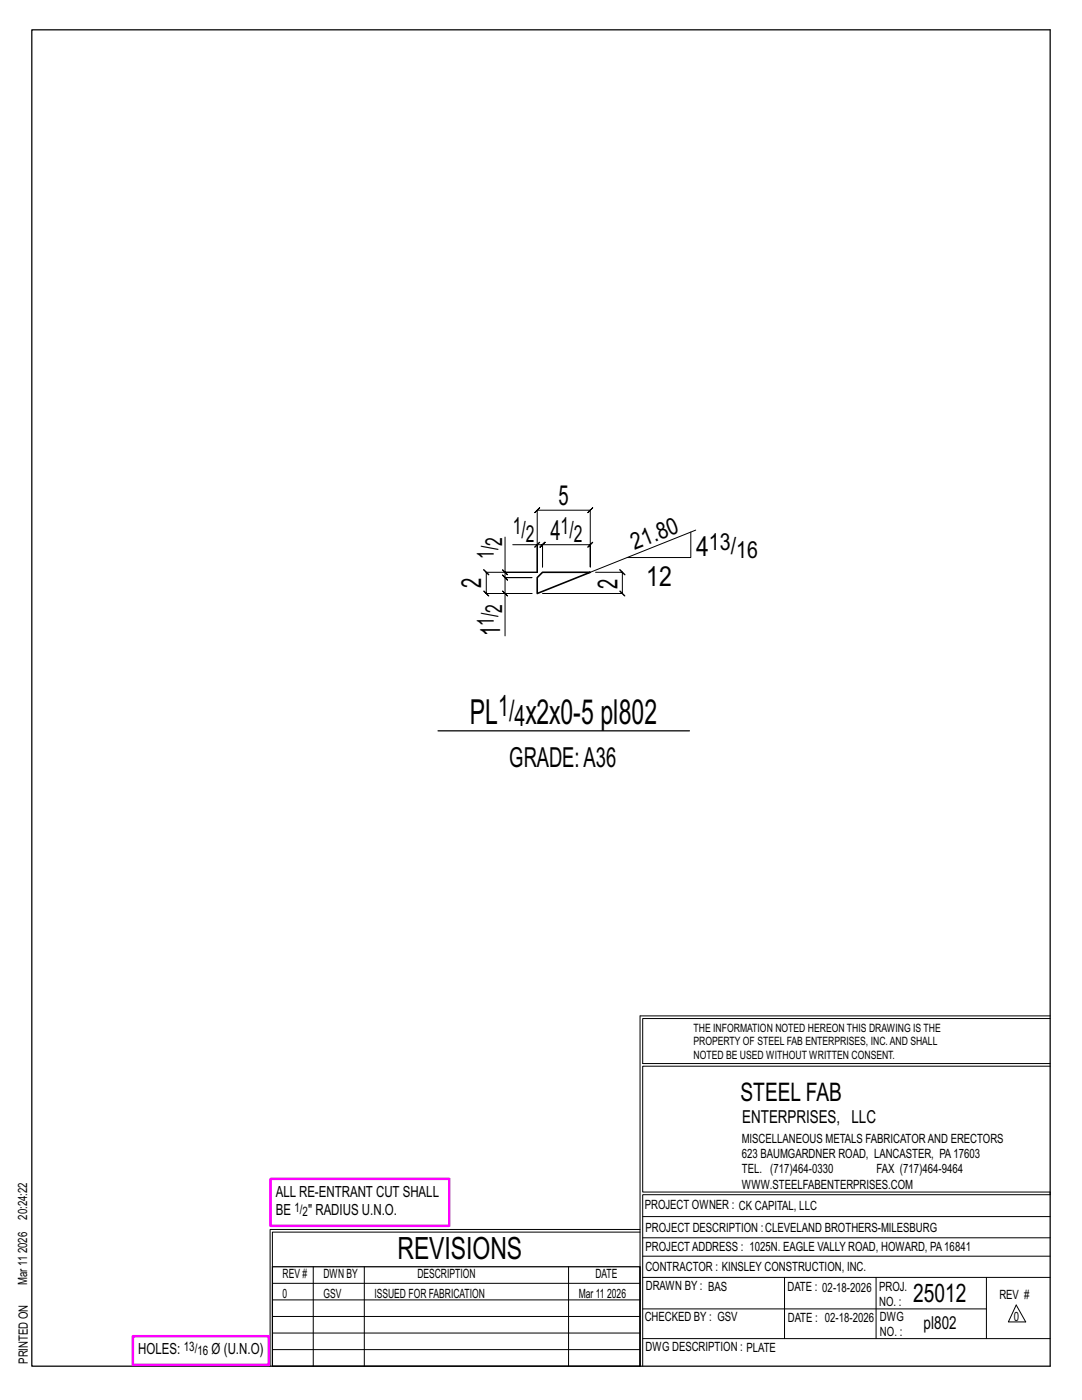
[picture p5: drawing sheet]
<svg xmlns="http://www.w3.org/2000/svg" width="216mm" height="279mm" viewBox="0 0 216 279" stroke-linecap="round" stroke-linejoin="round" font-family="sans-serif">
<defs><g id="words">
<g font-size="6.9">
<text x="93.8" y="144.4">PL</text>
<text x="104.8" y="144.4">x2x0-5 pl802</text>
</g>
<text font-size="6.1" x="79.3" y="251.3">REVISIONS</text>
<g font-size="5.9">
<text x="99.4" y="142.8">1/</text>
<text x="102.7" y="144.9">4</text>
</g>
<g font-size="5.5">
<text x="111.5" y="100.8">5</text>
<text x="109.8" y="107.7">4</text>
<text x="138.9" y="110.9">4</text>
<text x="96" y="117.4" transform="rotate(-90 96 117.4)">2</text>
<text x="123.2" y="117.6" transform="rotate(-90 123.2 117.6)">2</text>
<text x="128.9" y="116.9">12</text>
<text x="99.8" y="126.9" transform="rotate(-90 99.8 126.9)">1</text>
<text x="101.6" y="153.1">GRADE:A36</text>
</g>
<g font-size="5.1">
<text x="147.8" y="219.8">STEEL FAB</text>
<text x="182.2" y="259.9">25012</text>
</g>
<g font-size="4.7">
<text x="102.3" y="106.5">1/</text>
<text x="111.9" y="106.5">1/</text>
<text x="98.5" y="111.5" transform="rotate(-90 98.5 111.5)">1/</text>
<text x="100.2" y="108.9" transform="rotate(-90 100.2 108.9)">2</text>
<text x="104.9" y="108.1">2</text>
<text x="114.5" y="108.1">2</text>
<text x="126.6" y="109.8" transform="rotate(-22 126.6 109.8)">21.80</text>
<text x="141.5" y="109.7">13/</text>
<text x="146.9" y="111.4">16</text>
<text x="98.5" y="124.9" transform="rotate(-90 98.5 124.9)">1/</text>
<text x="100.2" y="122.2" transform="rotate(-90 100.2 122.2)">2</text>
</g>
<g font-size="3.6">
<text x="148.1" y="224.1">ENTERPRISES, LLC</text>
<text x="184.3" y="265.2">pl802</text>
</g>
<g font-size="3.1">
<text x="55" y="238.9">ALL RE-ENTRANT CUT SHALL</text>
<text x="55" y="242.5">BE</text>
<text x="61.5" y="242.5">&quot; RADIUS U.N.O.</text>
<text x="27.6" y="270.2">HOLES:</text>
<text x="42.2" y="270.2">Ø (U.N.O)</text>
</g>
<g font-size="2.6">
<text x="58.8" y="241.8">1/</text>
<text x="60.4" y="242.7">2</text>
<text x="36.7" y="269.6">13/</text>
<text x="39.4" y="270.5">16</text>
</g>
<g font-size="2.5">
<text x="148" y="231.2">623 BAUMGARDNER ROAD, LANCASTER, PA17603</text>
<text x="148" y="228.1">MISCELLANEOUS METALS FABRICATORAND ERECTORS</text>
<text x="148" y="237.2">WWW.STEELFABENTERPRISES.COM</text>
<text x="148" y="234.2">TEL. (717)464-0330</text>
<text x="174.9" y="234.2">FAX (717)464-9464</text>
<text x="5.4" y="243.4" transform="rotate(-90 5.4 243.4)">20:24:22</text>
<text x="128.7" y="241.3">PROJECT OWNER : CK CAPITAL, LLC</text>
<text x="128.8" y="246">PROJECT DESCRIPTION :CLEVELAND BROTHERS-MILESBURG</text>
<text x="5.4" y="250.1" transform="rotate(-90 5.4 250.1)">2026</text>
<text x="128.8" y="249.7">PROJECTADDRESS : 1025N. EAGLE VALLY ROAD, HOWARD, PA16841</text>
<text x="5.4" y="256.5" transform="rotate(-90 5.4 256.5)">Mar 11</text>
<text x="56.4" y="255">REV #</text>
<text x="64.5" y="255">DWN BY</text>
<text x="83.3" y="255">DESCRIPTION</text>
<text x="118.8" y="255">DATE</text>
<text x="128.8" y="253.7">CONTRACTOR : KINSLEY CONSTRUCTION, INC.</text>
<text x="128.9" y="257.5">DRAWN BY : BAS</text>
<text x="157.1" y="257.6">DATE : 02-18-2026</text>
<text x="175.4" y="257.7">PROJ.</text>
<text x="56.4" y="259">0</text>
<text x="64.5" y="259">GSV</text>
<text x="74.7" y="259">ISSUED FOR FABRICATION</text>
<text x="115.5" y="259">Mar 11</text>
<text x="121.1" y="259">2026</text>
<text x="128.6" y="263.7">CHECKED BY : GSV</text>
<text x="157.2" y="263.7">DATE : 02-18-2026</text>
<text x="175.4" y="260.7">NO. :</text>
<text x="175.6" y="263.7">DWG</text>
<text x="199.4" y="259.2">REV #</text>
<text x="202.3" y="263.7">0</text>
<text x="128.8" y="269.7">DWG DESCRIPTION : PLATE</text>
<text x="175.6" y="266.7">NO. :</text>
<text x="5.5" y="272.2" transform="rotate(-90 5.5 272.2)">PRINTED ON</text>
</g>
<g font-size="2.3">
<text x="138.4" y="208.6">PROPERTY OF STEEL FAB ENTERPRISES, INC.AND SHALL</text>
<text x="138.4" y="205.9">THE INFORMATION NOTED HEREON THIS DRAWING IS THE</text>
<text x="138.4" y="211.3">NOTED BE USED WITHOUT WRITTEN CONSENT.</text>
</g>
</g></defs>
<g fill="none" stroke="#000" stroke-width=".2">
<path d="M100.3 117.9l1 1zM100.3 113.7l1 1zM100.8 107.2v7h6.4h-10.2l-.5-.5 1 1-.5-.5v4.2l-.5-.5 1 1-.5-.5h9.1h-5.3v8.5M100.8 114.2v1.1l-.5-.5 1 1-.5-.5h5.3h-5.3l-.5-.5 1 1-.5-.5v3.1M102.3 108.7h4.9v5.5v-12.4l-.5 .5 1-1-.5 .5h10.6l-.5 .5 1-1-.5 .5v11.4v-4.5l.5-.5-1 1 .5-.5h-9.5l.5-.5-1 1 .5-.5v4.5v-4.5l.5-.5-1 1 .5-.5h-1.1M107.2 108.7l.5-.5-1 1zM118.8 114.2h5.4l-.5-.5 1 1-.5-.5v4.2l-.5-.5 1 1-.5-.5h-15.9M137.8 106.2v5.1h-12.7M138.8 105.8l-21 8.4M127.7 202.7v70M127.7 202.7h81.8M209.5 203.3h-81.3v9h81.3"/>
<path d="M209.5 212.8h-81.3v25.1h81.3v.5h-81.3v34.3M54.4 259.4h73.3M54.4 256.1h73.3M62.5 252.8v19.9M72.7 252.8v19.9M113.4 252.8v19.9M127.7 245.4h-73.8v27.3M127.7 245.9h-73.3v6.9M128.2 242.8h81.3M128.2 254.9h81.3M128.2 250.7h81.3M128.2 247h81.3"/>
<path d="M156.5 254.9v12.2M174.8 254.9v12.2M196.8 254.9v12.2M54.4 269.3h73.3M54.4 266h73.3M54.4 262.7h73.3M128.2 261.2h68.6M128.2 267.1h81.3M202.8 260.4l1.9 3.4h-3.5z"/>
</g>
<path d="M6.3 6h203.2v266.7h-203.2zM87.4 145.9h50.2M54.4 252.8h73.3v19.9h-73.3z" fill="none" stroke="#000" stroke-width=".25"/>
<path d="M54 235.3h35.6v9.3h-35.6zM26.5 266.7h27.1v5.7h-27.1z" fill="none" stroke="#f0f" stroke-width=".5"/>
<path d="M107.2 115.3l1.1-1.1h9.5l-10.6 4.2z" fill="none" stroke="#000" stroke-width=".32"/>
<use href="#words"/>
</svg>
